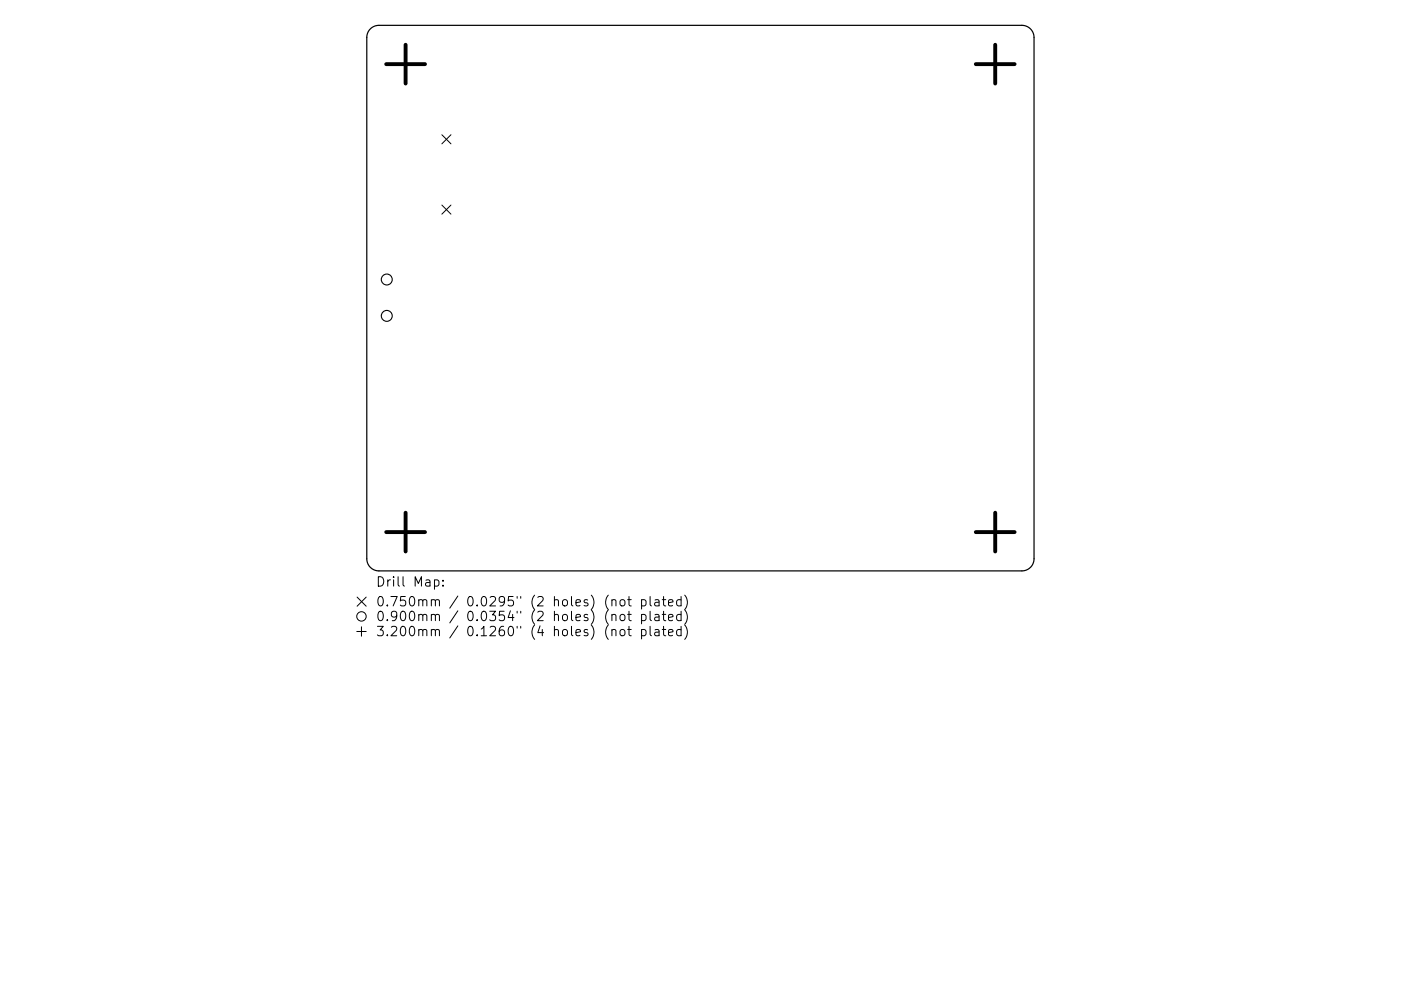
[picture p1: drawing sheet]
<svg xmlns="http://www.w3.org/2000/svg" width="297mm" height="210mm" viewBox="0 0 297 210" stroke-linecap="round" stroke-linejoin="round" font-family="sans-serif">
<defs><g id="words">
<g font-size="2.8">
<text x="79.6" y="125.1">Drill</text>
<text x="87.6" y="125.1">Map:</text>
<text x="79.6" y="129.3">0.750mm</text>
<text x="99.1" y="129.3">0.0295&quot;</text>
<text x="112.8" y="129.3">(2</text>
<text x="117.8" y="129.3">holes)</text>
<text x="128.8" y="129.3">(not</text>
<text x="136.6" y="129.3">plated)</text>
<text x="79.6" y="132.4">0.900mm</text>
<text x="79.6" y="135.6">3.200mm</text>
<text x="99.1" y="132.4">0.0354&quot;</text>
<text x="99.1" y="135.6">0.1260&quot;</text>
<text x="112.8" y="132.4">(2</text>
<text x="112.8" y="135.6">(4</text>
<text x="117.8" y="132.4">holes)</text>
<text x="117.8" y="135.6">holes)</text>
<text x="128.8" y="132.4">(not</text>
<text x="128.8" y="135.6">(not</text>
<text x="136.6" y="132.4">plated)</text>
<text x="136.6" y="135.6">plated)</text>
</g>
</g></defs>
<path d="M78.5 6.1l.8-.5 1-.2h136.4a2.57 2.57 0 0 1 2.5 2.5v110.7a2.57 2.57 0 0 1-2.5 2.5h-136.4a2.57 2.57 0 0 1-2.5-2.5v-110.7l.1-.8z" fill="none" stroke="#000" stroke-width=".26"/>
<g fill="none" stroke="#000" stroke-width=".21">
<path d="M93.7 28.6l1.9 1.9M95.6 28.6l-1.9 1.9M93.7 43.5l1.9 1.9M95.6 43.5l-1.9 1.9M75.6 134h2M75.7 126.7l1.9 1.9M76.6 133v2M77.6 126.7l-1.9 1.9M85.5 122.4v1.7l.2 .3M91.5 127.4l.2-.2 .5 .1 .1 1.3M91.5 130.5a.5 .5 0 0 1 .8 .1v1.1M91.5 133.7a.5 .5 0 0 1 .8 .1v1.1"/>
<path d="M92.3 127.5l.3-.3 .5 .1 .1 1.3M92.3 130.6l.3-.2h.5l.1 1.3M92.3 133.8l.3-.2h.5l.1 1.3M97.1 126.5l-1.7 2.5M97.1 129.6l-1.7 2.6M97.1 132.8l-1.7 2.6M109.6 126.6v.3M109.6 129.7v.4M109.6 132.9v.4M110.4 126.6v.3M110.4 129.7v.4M110.4 132.9v.4"/>
<circle cx="76.6" cy="130.8" r="1"/>
</g>
<g fill="none" stroke="#000" stroke-width=".23">
<circle cx="82" cy="59.3" r="1.16"/>
<circle cx="82" cy="67" r="1.16"/>
</g>
<path d="M81.9 13.6h8.2M86 9.5v8.2M206.9 13.6h8.2M211 9.5v8.2M81.9 112.9h8.2M86 108.8v8.2M206.9 112.9h8.2M211 108.8v8.2" fill="none" stroke="#000" stroke-width=".82"/>
<use href="#words"/>
</svg>
